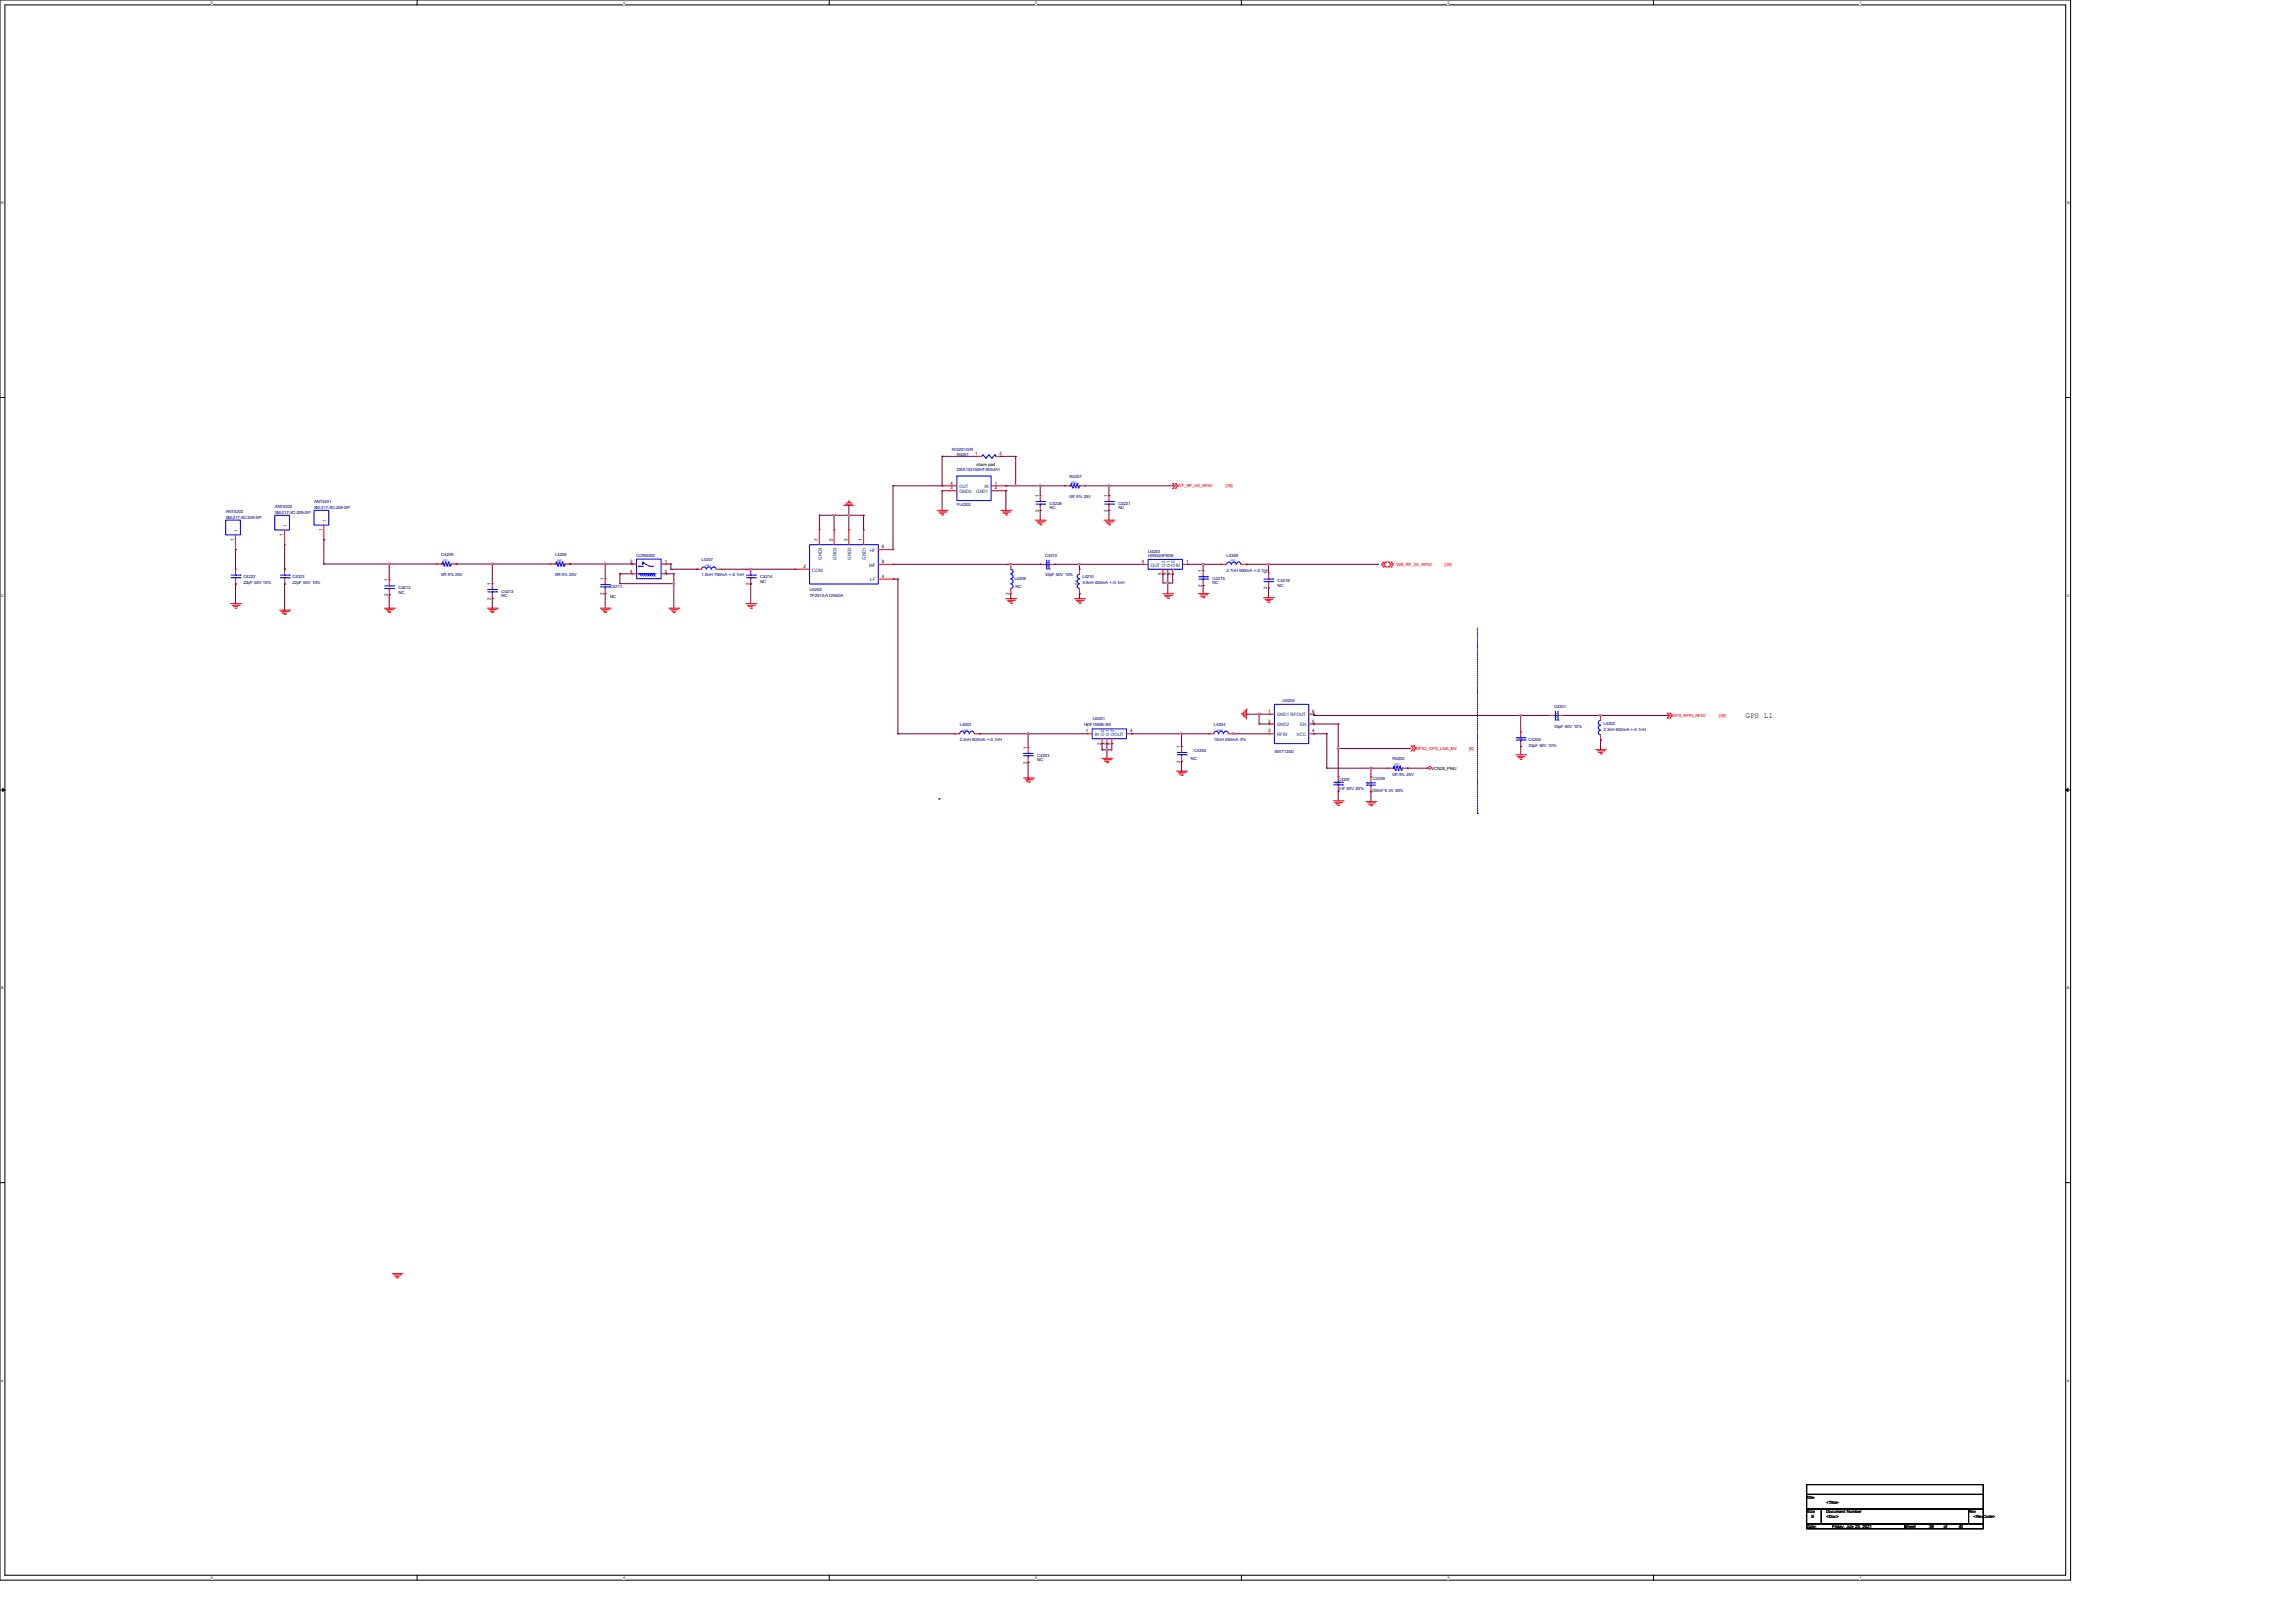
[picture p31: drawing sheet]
<svg xmlns="http://www.w3.org/2000/svg" width="297mm" height="210mm" viewBox="0 0 297 210" stroke-linecap="round" stroke-linejoin="round" font-family="sans-serif">
<defs><g id="words">
<text font-size="1" x="225.9" y="92.9">GPS L1</text>
<g font-size=".6" fill="#000080">
<text x="123.2" y="58.3">R/0201/0/R</text>
<text x="123.8" y="59">R4201</text>
<text x="35.6" y="65.7">ANT4200</text>
<text x="40.6" y="65.1">ANT4201</text>
<text x="40.6" y="65.8">XM-217-XC-209-SP</text>
<text x="123.8" y="65.5">FL4202</text>
<text x="123.8" y="61">DEA105150HT-8044A1</text>
<text x="135.8" y="65.3">C4226</text>
<text x="135.8" y="65.9">NC</text>
<text x="138.4" y="61.9">R4207</text>
<text x="138.4" y="64.4">0R 5% 25V</text>
<text x="144.7" y="65.3">C4221</text>
<text x="144.7" y="65.9">NC</text>
<text x="29.2" y="66.3">ANT4202</text>
<text x="29.2" y="67.1">XM-217-XC-209-SP</text>
<text x="35.6" y="66.5">XM-217-XC-209-SP</text>
<text x="57.1" y="71.9">C4209</text>
<text x="71.8" y="71.9">L4206</text>
<text x="148.6" y="71.5">U4203</text>
<text x="31.5" y="74.8">C4222</text>
<text x="31.5" y="75.6">22pF 50V 10%</text>
<text x="37.8" y="74.8">C4223</text>
<text x="37.8" y="75.6">22pF 50V 10%</text>
<text x="51.6" y="76.2">C4212</text>
<text x="51.6" y="76.8">NC</text>
<text x="57.1" y="74.6">0R 5% 25V</text>
<text x="64.9" y="76.7">C4213</text>
<text x="64.9" y="77.3">NC</text>
<text x="71.8" y="74.6">0R 5% 25V</text>
<text x="78.9" y="76.1">C4211</text>
<text x="78.9" y="77.3">NC</text>
<text x="82.4" y="72.1">CON4200</text>
<text x="90.8" y="72.6">L4207</text>
<text x="90.8" y="74.6">1.0nH 750mA +-0.1nH</text>
<text x="98.4" y="74.8">C4214</text>
<text x="98.4" y="75.4">NC</text>
<text x="104.8" y="77.3">TP2012-A1255DA</text>
<text x="104.8" y="76.5">U4202</text>
<text x="131.3" y="75.1">L4209</text>
<text x="131.4" y="76.1">NC</text>
<text x="135.3" y="72">C4210</text>
<text x="135.3" y="74.6">33pF 50V 10%</text>
<text x="140.1" y="74.8">L4210</text>
<text x="140.1" y="75.6">3.9nH 400mA +-0.1nH</text>
<text x="148.6" y="72.1">HS5524FB06</text>
<text x="156.9" y="75.1">C4215</text>
<text x="156.9" y="75.6">NC</text>
<text x="158.7" y="72">L4208</text>
<text x="158.7" y="74">2.7nH 500mA +-0.1nH</text>
<text x="165.3" y="75.4">C4216</text>
<text x="165.3" y="76">NC</text>
<text x="124.2" y="93.9">L4203</text>
<text x="124.2" y="95.9">2.2nH 600mA +-0.1nH</text>
<text x="140.3" y="94">HDF1588E-B5</text>
<text x="141.4" y="93.1">U4201</text>
<text x="157.1" y="93.9">L4204</text>
<text x="157.1" y="95.9">10nH 250mA 3%</text>
<text x="166" y="90.8">U4204</text>
<text x="197.8" y="95.9">C4205</text>
<text x="201.1" y="91.6">C4201</text>
<text x="201.1" y="94.2">33pF 50V 10%</text>
<text x="207.5" y="93.8">L4202</text>
<text x="207.5" y="94.5">2.2nH 600mA +-0.1nH</text>
<text x="134.2" y="97.9">C4203</text>
<text x="134.2" y="98.5">NC</text>
<text x="154.1" y="98.3">NC</text>
<text x="154.5" y="97.3">C4204</text>
<text x="164.9" y="97.4">SW7125D</text>
<text x="173.2" y="101">C4207</text>
<text x="177.7" y="101">C4208</text>
<text x="180.2" y="98.3">R4200</text>
<text x="180.2" y="100.4">0R 5% 25V</text>
<text x="197.8" y="96.7">33pF 50V 10%</text>
<text x="173.2" y="102.3">1nF 50V 20%</text>
<text x="177.5" y="102.5">100nF 6.3V 20%</text>
</g>
<g font-size=".6">
<text x="126.2" y="58.9">1</text>
<text x="129.4" y="58.9">2</text>
<text x="123" y="63.3">3</text>
<text x="123" y="62.7">4</text>
<text x="126.4" y="60.2">share pad</text>
<text x="128.7" y="62.7">1</text>
<text x="128.7" y="63.3">2</text>
<text x="134.5" y="64.3" transform="rotate(-90 134.5 64.3)">1</text>
<text x="143.3" y="64.3" transform="rotate(-90 143.3 64.3)">1</text>
<text x="30.3" y="70" transform="rotate(-90 30.3 70)">1</text>
<text x="36.7" y="69.4" transform="rotate(-90 36.7 69.4)">1</text>
<text x="41.7" y="68.7" transform="rotate(-90 41.7 68.7)">1</text>
<text x="105.9" y="70" transform="rotate(-90 105.9 70)">7</text>
<text x="107.8" y="70" transform="rotate(-90 107.8 70)">5</text>
<text x="109.7" y="70" transform="rotate(-90 109.7 70)">3</text>
<text x="111.6" y="70" transform="rotate(-90 111.6 70)">1</text>
<text x="114.1" y="71">6</text>
<text x="134.5" y="66.2" transform="rotate(-90 134.5 66.2)">2</text>
<text x="143.3" y="66.2" transform="rotate(-90 143.3 66.2)">2</text>
<text x="50.2" y="77.1" transform="rotate(-90 50.2 77.1)">2</text>
<text x="50.2" y="75.2" transform="rotate(-90 50.2 75.2)">1</text>
<text x="63.5" y="77.6" transform="rotate(-90 63.5 77.6)">2</text>
<text x="63.5" y="75.7" transform="rotate(-90 63.5 75.7)">1</text>
<text x="78.1" y="77" transform="rotate(-90 78.1 77)">2</text>
<text x="78.1" y="75.1" transform="rotate(-90 78.1 75.1)">1</text>
<text x="81.6" y="72.8">2</text>
<text x="81.6" y="74.1">4</text>
<text x="86" y="72.8">1</text>
<text x="86" y="74.1">3</text>
<text x="97" y="75.7" transform="rotate(-90 97 75.7)">2</text>
<text x="97" y="73.8" transform="rotate(-90 97 73.8)">1</text>
<text x="104" y="73.5">2</text>
<text x="114.1" y="74.8">4</text>
<text x="114.1" y="72.9">8</text>
<text x="130.6" y="77" transform="rotate(-90 130.6 77)">2</text>
<text x="130.6" y="73.2" transform="rotate(-90 130.6 73.2)">1</text>
<text x="147.8" y="72.9">4</text>
<text x="150.3" y="74.5" transform="rotate(-90 150.3 74.5)">5</text>
<text x="151" y="74.5" transform="rotate(-90 151 74.5)">3</text>
<text x="151.6" y="74.5" transform="rotate(-90 151.6 74.5)">2</text>
<text x="153.5" y="72.9">1</text>
<text x="155.5" y="75.9" transform="rotate(-90 155.5 75.9)">2</text>
<text x="155.5" y="74" transform="rotate(-90 155.5 74)">1</text>
<text x="164" y="76.2" transform="rotate(-90 164 76.2)">2</text>
<text x="164" y="74.3" transform="rotate(-90 164 74.3)">1</text>
<text x="140.5" y="94.8">1</text>
<text x="146.3" y="94.8">4</text>
<text x="164.1" y="92.2">1</text>
<text x="164.1" y="93.5">2</text>
<text x="164.1" y="94.8">3</text>
<text x="169.8" y="92.2">6</text>
<text x="169.8" y="93.5">5</text>
<text x="169.8" y="94.8">4</text>
<text x="132.9" y="98.8" transform="rotate(-90 132.9 98.8)">2</text>
<text x="132.9" y="96.9" transform="rotate(-90 132.9 96.9)">1</text>
<text x="142.5" y="96.4" transform="rotate(-90 142.5 96.4)">2</text>
<text x="143.1" y="96.4" transform="rotate(-90 143.1 96.4)">3</text>
<text x="143.7" y="96.4" transform="rotate(-90 143.7 96.4)">5</text>
<text x="152.7" y="98.7" transform="rotate(-90 152.7 98.7)">2</text>
<text x="152.7" y="96.8" transform="rotate(-90 152.7 96.8)">1</text>
<text x="185.2" y="99.6">VCN28_PMU</text>
<text x="233.8" y="193.9">Title</text>
<text x="233.8" y="195.8">Size</text>
<text x="233.8" y="197.7">Date:</text>
<text x="234.4" y="196.5">E</text>
<text x="236.3" y="195.8">Document Number</text>
<text x="236.3" y="196.5">&lt;Doc&gt;</text>
<text x="236.3" y="194.6">&lt;Title&gt;</text>
<text x="237.1" y="197.7">Friday, July 23, 2021</text>
<text x="246.5" y="197.7">Sheet</text>
<text x="249.7" y="197.7">39</text>
<text x="251.6" y="197.7">of</text>
<text x="253.5" y="197.7">40</text>
<text x="254.8" y="195.8">Rev</text>
<text x="255.4" y="196.5">&lt;RevCode&gt;</text>
</g>
<g font-size=".6" fill="#004080">
<text x="124.2" y="63.8">GND2</text>
<text x="124.2" y="63.2">OUT</text>
<text x="126.3" y="63.8">GND1</text>
<text x="127.4" y="63.2">IN</text>
<text x="30.8" y="68.9" transform="rotate(-90 30.8 68.9)">1</text>
<text x="37.1" y="68.2" transform="rotate(-90 37.1 68.2)">1</text>
<text x="42.2" y="67.6" transform="rotate(-90 42.2 67.6)">1</text>
<text x="112.6" y="71.4">HF</text>
<text x="105.1" y="74">COM</text>
<text x="106.3" y="72.5" transform="rotate(-90 106.3 72.5)">GND4</text>
<text x="108.2" y="72.5" transform="rotate(-90 108.2 72.5)">GND3</text>
<text x="110.2" y="72.5" transform="rotate(-90 110.2 72.5)">GND2</text>
<text x="112.1" y="72.5" transform="rotate(-90 112.1 72.5)">GND1</text>
<text x="112.5" y="73.3">MF</text>
<text x="112.6" y="75.2">LF</text>
<text x="148.9" y="73.3">OUT</text>
<text x="150.8" y="73.3" transform="rotate(-90 150.8 73.3)">G2</text>
<text x="151.4" y="73.3" transform="rotate(-90 151.4 73.3)">G1</text>
<text x="152.1" y="73.3" transform="rotate(-90 152.1 73.3)">G0</text>
<text x="152.2" y="73.3">IN</text>
<text x="141.7" y="95.3">IN</text>
<text x="142.9" y="95.2" transform="rotate(-90 142.9 95.2)">G0</text>
<text x="143.6" y="95.2" transform="rotate(-90 143.6 95.2)">G1</text>
<text x="144.2" y="95.2" transform="rotate(-90 144.2 95.2)">G2</text>
<text x="144.2" y="95.3">OUT</text>
<text x="165.3" y="92.7">GND1 RFOUT</text>
<text x="165.3" y="94">GND2</text>
<text x="165.3" y="95.3">RFIN</text>
<text x="167.8" y="95.3">VCC</text>
<text x="168.3" y="94">EN</text>
</g>
<g font-size=".6" fill="#f00">
<text x="152.4" y="63">WF_RF_5G_RF50</text>
<text x="158.6" y="63">[38]</text>
<text x="180.7" y="73.3">WB_RF_2G_RF50</text>
<text x="186.9" y="73.3">[38]</text>
<text x="216.4" y="92.8">GPS_RFIN_RF50</text>
<text x="222.5" y="92.8">[38]</text>
<text x="183.3" y="97">GPIO_GPS_LNA_EN</text>
<text x="190.1" y="97">[6]</text>
</g>
<g font-size=".5">
<text x="27.3" y=".5">5</text>
<text x="80.6" y=".5">4</text>
<text x="134" y=".5">3</text>
<text x="187.3" y=".5">2</text>
<text x="240.7" y=".5">1</text>
<text x=".2" y="26.4">D</text>
<text x="267.5" y="26.4">D</text>
<text x=".2" y="77.2">C</text>
<text x="267.5" y="77.2">C</text>
<text x=".2" y="128">B</text>
<text x="267.5" y="128">B</text>
<text x=".2" y="178.8">A</text>
<text x="267.5" y="178.8">A</text>
<text x="27.3" y="204.3">5</text>
<text x="80.6" y="204.3">4</text>
<text x="134" y="204.3">3</text>
<text x="187.3" y="204.3">2</text>
<text x="240.7" y="204.3">1</text>
</g>
<g font-size=".3" fill="#00f">
<text x="138.7" y="62.5">0201</text>
<text x="57.4" y="72.6">0201</text>
<text x="72.1" y="72.6">0201</text>
<text x="91.3" y="73.3">0201</text>
<text x="135.6" y="72.7" transform="rotate(90 135.6 72.7)">0201</text>
<text x="139.4" y="75.7" transform="rotate(-90 139.4 75.7)">0201</text>
<text x="159.3" y="72.6">0201</text>
<text x="124.7" y="94.6">0201</text>
<text x="157.6" y="94.6">0201</text>
<text x="196.5" y="95.6">0201</text>
<text x="201.4" y="92.3" transform="rotate(90 201.4 92.3)">0201</text>
<text x="172.8" y="101.4">0201</text>
<text x="176.9" y="101.5">0201</text>
<text x="180.5" y="99">0201</text>
</g>
</g></defs>
<path d="M0 0h268v204.5h-268zM.6 .6h266.7v203.2h-266.7z" fill="none" stroke="#000" stroke-width=".13"/>
<g fill="#fff">
<path d="M27.3 .1h.2v.5h-.2z"/>
<path d="M27.3 203.9h.2v.5h-.2z"/>
</g>
<path d="M54 0v.6M54 203.8v.7" fill="none" stroke="#000" stroke-width=".13"/>
<g fill="#fff">
<path d="M80.6 .1h.3v.5h-.3z"/>
<path d="M80.6 203.9h.3v.5h-.3z"/>
</g>
<path d="M107.3 0v.6M107.3 203.8v.7" fill="none" stroke="#000" stroke-width=".13"/>
<g fill="#fff">
<path d="M134 .1h.2v.5h-.2z"/>
<path d="M134 203.9h.2v.5h-.2z"/>
</g>
<path d="M160.7 0v.6M160.7 203.8v.7" fill="none" stroke="#000" stroke-width=".13"/>
<g fill="#fff">
<path d="M187.3 .1h.2v.5h-.2z"/>
<path d="M187.3 203.9h.2v.5h-.2z"/>
</g>
<path d="M214 0v.6M214 203.8v.7" fill="none" stroke="#000" stroke-width=".13"/>
<g fill="#fff">
<path d="M240.7 .1h.2v.5h-.2z"/>
<path d="M240.7 203.9h.2v.5h-.2z"/>
<path d="M.2 26h.3v.5h-.3z"/>
<path d="M267.5 26h.3v.5h-.3z"/>
<path d="M.2 76.8h.3v.5h-.3z"/>
<path d="M267.5 76.8h.3v.5h-.3z"/>
</g>
<path d="M0 51.4h.6M267.3 51.4h.7" fill="none" stroke="#000" stroke-width=".13"/>
<g fill="#fff">
<path d="M.2 127.6h.2v.5h-.2z"/>
<path d="M267.5 127.6h.3v.5h-.3z"/>
</g>
<path d="M0 102.2h.6M267.3 102.2h.7" fill="none" stroke="#000" stroke-width=".13"/>
<path d="M.3 102l.3 .2-.3 .2zM267.3 102.2l.3-.2v.4z" fill="#000" stroke="#000" stroke-width=".13"/>
<g fill="#fff">
<path d="M.2 178.4h.3v.5h-.3z"/>
<path d="M267.5 178.4h.3v.5h-.3z"/>
</g>
<path d="M121.5 103.4h.1M0 153h.6M267.3 153h.7M233.8 192.1h22.9v1.3h-22.9zM233.8 193.4h22.9v1.9h-22.9zM233.8 195.3h1.9v1.9h-1.9zM233.8 197.2h12.7v.6h-12.7zM235.7 195.3h19.1v1.9h-19.1zM246.5 197.2h10.2v.6h-10.2zM254.8 195.3h1.9v1.9h-1.9z" fill="none" stroke="#000" stroke-width=".13"/>
<g fill="none" stroke="#00f" stroke-width=".13">
<path d="M127.2 58.9h.1M127.2 58.9l-.2 .2M127.2 58.9l.4 .4M127.6 59.3h.1M128 58.9h.1M128 58.9l-.4 .4M128 58.9l.4 .4M128.4 59.3h.1M128.7 58.9h.1M128.7 58.9l-.3 .4M128.7 58.9l.2 .2M128.9 59.1h.1"/>
<path d="M29.2 67.3h1.9v1.9h-1.9zM29.9 74.8h1.2M29.9 74.4h1.2M30.5 74.4h.1M30.5 74.8h.1M30.5 74.3v.1M30.5 74.8v.1M31.1 74.8h.1M31.1 74.4h.1M35.6 66.7h1.9v1.9h-1.9zM36.3 74.8h1.1M36.3 74.4h1.1"/>
<path d="M36.8 74.4h.1M36.8 74.8h.1M36.8 74.3v.1M36.8 74.8v.1M37.4 74.8h.1M37.4 74.4h.1M40.6 66h1.9v1.9h-1.9zM49.8 76.2h1.1M49.8 75.8h1.1M50.4 75.8h.1M50.4 76.2h.1M50.4 75.7v.1"/>
<path d="M50.4 76.2v.1M50.9 76.2h.1M50.9 75.8h.1M57.1 73h.1M57.3 72.7h.1M57.3 72.7l-.2 .3M57.3 72.7l.2 .5M57.5 73.2h.1M57.7 72.7h.1M57.7 72.7l-.2 .5M57.7 72.7l.2 .5M57.9 73.2h.1"/>
<path d="M58 72.7h.1M58 72.7l-.1 .5M58 72.7l.3 .5M58.3 73.2h.1M58.4 73h.1M58.4 73l-.1 .2M63.1 76.6h1.2M63.1 76.3h1.2M63.7 76.3h.1M63.7 76.6h.1M63.7 76.2v.1M63.7 76.6v.2"/>
<path d="M64.3 76.6h.1M64.3 76.3h.1M71.8 73h.1M71.9 73h.1M72 72.7h.1M72 72.7l-.1 .3M72 72.7l.2 .5M72.2 73.2h.1M72.4 72.7h.1M72.4 72.7l-.2 .5M72.4 72.7l.2 .5M72.6 73.2h.1"/>
<path d="M72.8 72.7h.1M72.8 72.7l-.2 .5M72.8 72.7l.2 .5M73 73.2h.1M73.1 73h.1M73.1 73l-.1 .2M77.7 75.9h1.2M77.7 75.6h1.2M78.3 75.6h.1M78.3 75.9h.1M78.3 75.5v.1M78.3 75.9v.3"/>
<path d="M78.9 75.9h.1M78.9 75.6h.1M82.4 72.3h3.2v2.6h-3.2zM82.5 74.3h.1M82.5 74.3h2.4M82.6 73.3h.1M82.6 73.3h.7M82.8 74.3h.1M82.8 74.3l.2 .2M83.1 74.3h.1M83.1 74.3l.2 .2M83.1 72.8l1 .5h.5"/>
<path d="M83.1 72.8h.1M83.1 72.8v.2l.2-.1M83.3 72.9h.1M83.3 74.3h.1M83.3 74.3l.2 .2M83.6 74.3h.1M83.6 74.3l.2 .2M83.8 74.3h.1M83.8 74.3l.2 .2M84.1 74.3h.1M84.1 74.3l.2 .2M84.3 74.3h.1"/>
<path d="M84.3 74.3l.2 .2M84.6 74.3h.1M84.6 74.3l.2 .2M90.8 73.7a.3 .3 0 0 1 .3-.3 .3 .3 0 0 1 .3 .3M91.4 73.7a.3 .3 0 0 1 .3-.3 .3 .3 0 0 1 .3 .3M92.1 73.7a.3 .3 0 0 1 .3-.3 .3 .3 0 0 1 .3 .3M96.6 74.8h1.1M96.6 74.4h1.1M97.2 74.4h.1M97.2 74.8h.1M97.2 74.3v.1M97.2 74.8v.1"/>
<path d="M97.7 74.8h.1M97.7 74.4h.1M104.8 70.5h8.9v5.1h-8.9zM123.8 61.6h4.5v3.2h-4.5zM130.8 75.6a.3 .3 0 0 1 .3 .3 .3 .3 0 0 1-.3 .3M130.8 74.9a.3 .3 0 0 1 .3 .3 .3 .3 0 0 1-.3 .3M130.8 74.3a.3 .3 0 0 1 .3 .3 .3 .3 0 0 1-.3 .3M130.8 73.7a.3 .3 0 0 1 .3 .3 .3 .3 0 0 1-.3 .3M134.1 65.2h1.1M134.1 64.9h1.1M134.6 64.9h.1M134.6 65.2h.1"/>
<path d="M134.6 64.8v.1M134.6 65.2v.2M135.2 65.2h.1M135.2 64.9h.1M135.3 73h.2M135.5 73.6h.1M135.5 73h.1M135.5 72.5v1.1M135.8 73h.1M135.8 73.6h.1M135.8 72.5v1.1M138.4 62.9h.1"/>
<path d="M138.5 62.9h.1M138.6 62.6h.1M138.6 62.6l-.1 .3M138.6 62.6l.2 .5M138.8 63.1h.1M139 62.6h.1M139 62.6l-.2 .5M139 62.6l.2 .5M139.2 63.1h.1M139.4 62.6h.1M139.4 62.6l-.2 .5M139.4 62.6l.2 .5"/>
<path d="M139.6 63.1h.1M139.7 62.9h.1M139.7 62.9l-.1 .2M139.7 75.6a.3 .3 0 0 0-.3 .3 .3 .3 0 0 0 .3 .3M139.7 74.9a.3 .3 0 0 0-.3 .3 .3 .3 0 0 0 .3 .3M139.7 74.3a.3 .3 0 0 0-.3 .3 .3 .3 0 0 0 .3 .3M143 65.2h1.1M143 64.9h1.1M143.5 64.9h.1M143.5 65.2h.1M143.5 64.8v.1M143.5 65.2v.2"/>
<path d="M144.1 65.2h.1M144.1 64.9h.1M148.6 72.4h4.4v1.3h-4.4zM155.2 74.9h1.1M155.2 74.6h1.1M155.7 74.6h.1M155.7 74.9h.1M155.7 74.5v.1M155.7 74.9v.2M156.3 74.9h.1M156.3 74.6h.1M158.7 73a.3 .3 0 0 1 .3-.3 .3 .3 0 0 1 .3 .3"/>
<path d="M159.4 73a.3 .3 0 0 1 .3-.3 .3 .3 0 0 1 .3 .3M160 73a.3 .3 0 0 1 .3-.3 .3 .3 0 0 1 .3 .3M163.6 75.3h1.1M163.6 74.9h1.1M164.2 74.9h.1M164.2 75.3h.1M164.2 74.8v.1M164.2 75.3v.1M164.7 75.3h.1M164.7 74.9h.1M124.8 94.9a.3 .3 0 0 0-.3-.3 .3 .3 0 0 0-.3 .4M125.4 94.9a.3 .3 0 0 0-.3-.3 .3 .3 0 0 0-.3 .4"/>
<path d="M126.1 94.9a.3 .3 0 0 0-.3-.3 .3 .3 0 0 0-.3 .4M132.5 97.8h1.1M132.5 97.5h1.1M133.1 97.5h.1M133.1 97.8h.1M133.1 97.4v.1M133.1 97.8v.2M133.6 97.8h.1M133.6 97.5h.1M141.4 94.3h4.4v1.3h-4.4zM152.4 97.7h1.1M152.4 97.4h1.1"/>
<path d="M152.9 97.4h.1M152.9 97.7h.1M152.9 97.2v.2M152.9 97.7v.2M153.5 97.7h.1M153.5 97.4h.1M157.7 94.9a.3 .3 0 0 0-.3-.3 .3 .3 0 0 0-.3 .4M158.3 94.9a.3 .3 0 0 0-.3-.3 .3 .3 0 0 0-.3 .4M159 94.9a.3 .3 0 0 0-.3-.3 .3 .3 0 0 0-.3 .4M164.9 91.1h4.5v5.1h-4.5zM180.2 99.4h.1M180.3 99.4h.1"/>
<path d="M180.4 99.1h.1M180.4 99.1l-.1 .3M180.4 99.1l.2 .6M180.6 99.7h.1M180.8 99.1h.1M180.8 99.1l-.2 .6M180.8 99.1l.2 .6M181 99.7h.1M181.2 99.1h.1M181.2 99.1l-.2 .6M181.2 99.1l.2 .6M181.4 99.7h.1"/>
<path d="M181.5 99.4h.1M181.5 99.4l-.1 .3M191.2 81.3v24M196.2 95.8h1.2M196.2 95.5h1.2M196.8 95.5h.1M196.8 95.8h.1M196.8 95.3v.2M196.8 95.8v.2M197.4 95.8h.1M197.4 95.5h.1M201.1 92.6h.2"/>
<path d="M201.3 93.2h.1M201.3 92.6h.1M201.3 92v1.2M201.6 92.6h.1M201.6 93.2h.1M201.6 92.6h.2M201.6 92v1.2M207.1 94.5a.3 .3 0 0 0-.3 .3 .3 .3 0 0 0 .3 .3M207.1 93.9a.3 .3 0 0 0-.3 .2 .3 .3 0 0 0 .3 .3M207.1 93.2a.3 .3 0 0 0-.3 .3 .3 .3 0 0 0 .3 .3M172.6 101.6h1.1M172.6 101.2h1.1"/>
<path d="M173.2 101.2h.1M173.2 101.6h.1M173.2 101.1v.1M173.2 101.6v.1M173.7 101.6h.1M173.7 101.2h.1M176.9 101.6h.1M176.9 101.3h.1M176.9 101.6h1.1M176.9 101.3h1.1M177.4 101.3h.1M177.4 101.6h.1"/>
<path d="M177.4 101.2v.1M177.4 101.6v.2M191.2 105.3h.1"/>
</g>
<g fill="none" stroke="#f00" stroke-width=".13">
<path d="M126.4 59.1h.1M126.4 59.1h.6M128.9 59.1h.6M129.5 59.1h.1M29.8 78.1h1.3M30.1 78.3h.8M30.2 78.5h.1M30.2 78.5h.5M30.4 78.7h.2M30.5 73.7h.1M30.5 75.6h.1M30.5 71.1h.1"/>
<path d="M30.5 69.2v1.9M30.5 73.7v.6M30.5 74.9v.7M30.6 78.7h.1M30.9 78.3h.1M31.1 78.1h.1M36.2 79h1.3M36.4 79.1h.9M36.6 79.3h.1M36.6 79.3h.5M36.8 79.5h.1M36.8 70.5h.1"/>
<path d="M36.8 73.7h.1M36.8 75.6h.1M36.8 68.6v1.9M36.8 73.7v.6M36.8 74.9v.7M36.9 79.5h.1M37.3 79.1h.1M37.5 79h.1M41.9 69.8h.1M41.9 67.9v1.9M49.7 78.7h1.3M49.9 78.9h.9"/>
<path d="M50.1 79.1h.1M50.1 79.1h.5M50.3 79.2h.1M50.4 77h.1M50.4 75.1h.1M50.4 75.1v.6M50.4 76.3v.7M50.4 79.2h.1M50.8 78.9h.1M51 78.7h.1M56.5 73h.1M56.5 73h.6"/>
<path d="M58.4 73h.6M59 73h.1M63.1 78.7h1.2M63.2 78.9h.9M63.5 79.1h.1M63.5 79.1h.5M63.6 79.2h.2M63.7 77.4h.1M63.7 75.5h.1M63.7 75.5v.7M63.7 76.8v.6M63.8 79.2h.1"/>
<path d="M64.1 78.9h.1M64.3 78.7h.1M71.2 73h.1M71.2 73h.6M73.1 73h.6M73.7 73h.1M77.7 78.7h1.3M77.9 78.9h.8M78.1 79.1h.1M78.1 79.1h.5M78.2 79.2h.2M78.3 76.8h.1"/>
<path d="M78.3 74.9h.1M78.3 74.9v.6M78.3 76.2v.6M78.4 79.2h.1M78.7 78.9h.1M79 78.7h.1M81.7 73h.1M81.7 74.3h.1M81.7 73h.7M81.7 74.3h.7M85.6 73h.6M85.6 74.3h.6"/>
<path d="M86.2 73h.1M86.2 74.3h.1M86.6 78.7h1.2M86.7 78.9h.9M87 79.1h.1M87 79.1h.5M87.1 79.2h.1M87.2 79.2h.1M87.6 78.9h.1M87.8 78.7h.1M90.2 73.7h.1M90.2 73.7h.6"/>
<path d="M92.7 73.7h.6M93.3 73.7h.1M96.5 78.1h1.3M96.7 78.3h.9M96.9 78.5h.1M96.9 78.5h.5M97.1 78.7h.1M97.2 75.6h.1M97.2 73.7h.1M97.2 73.7v.6M97.2 74.9v.7M97.2 78.7h.1"/>
<path d="M97.6 78.3h.1M97.8 78.1h.1M102.9 73.7h.1M102.9 73.7h1.9M106 68.6h.1M106 68.6v1.9M107.9 68.6h.1M107.9 68.6v1.9M109.2 65.4h.1M109.2 65.4h1.3M109.4 65.2h.1M109.4 65.2h.9"/>
<path d="M109.6 65h.5M109.8 64.9h.1M109.9 68.6h.1M109.9 68.6v1.9M110.1 65h.1M111.8 68.6h.1M111.8 68.6v1.9M113.7 71.1h1.9M113.7 74.9h1.9M113.7 73h1.9M115.6 71.1h.1M115.6 74.9h.1"/>
<path d="M115.6 73h.1M121.3 66h1.3M121.5 66.3h.9M121.7 66.4h.1M121.7 66.4h.5M121.9 66.6h.1M121.9 63.5h.1M121.9 62.9h.1M121.9 62.9h1.9M121.9 63.5h1.9M122 66.6h.1M122.4 66.3h.1"/>
<path d="M122.6 66h.1M128.3 62.9h1.9M128.3 63.5h1.9M129.5 66h1.3M129.8 66.3h.8M129.9 66.4h.1M129.9 66.4h.5M130.1 66.6h.2M130.2 62.9h.1M130.2 63.5h.1M130.2 77.5h1.2M130.3 66.6h.1"/>
<path d="M130.4 77.7h.9M130.6 77.9h.1M130.6 77.9h.5M130.6 66.3h.1M130.8 78.1h.1M130.8 66h.1M130.8 73h.1M130.8 76.8h.1M130.8 73v.7M130.8 76.2v.6M130.9 78.1h.1M131.3 77.7h.1"/>
<path d="M131.4 77.5h.1M134 67.3h1.3M134.2 67.5h.9M134.4 67.7h.1M134.4 67.7h.5M134.6 67.9h.1M134.6 73h.1M134.6 66h.1M134.6 64.1h.1M134.6 73h.7M134.6 64.1v.7M134.6 65.4v.6"/>
<path d="M134.7 67.9h.1M135.1 67.5h.1M135.3 67.3h.1M135.9 73h.6M136.5 73h.1M137.8 62.9h.1M137.8 62.9h.6M139.1 77.5h1.2M139.3 77.7h.9M139.4 77.9h.1M139.4 77.9h.6M139.7 78.1h.1"/>
<path d="M139.7 76.8h.1M139.7 73.7h.1M139.7 62.9h.6M139.7 73.7v.6M139.7 76.2v.6M139.8 78.1h.1M140.2 77.7h.1M140.3 77.5h.1M140.3 62.9h.1M142.9 67.3h1.2M143.1 67.5h.9M143.3 67.7h.1"/>
<path d="M143.3 67.7h.5M143.5 67.9h.1M143.5 66h.1M143.5 64.1h.1M143.5 64.1v.7M143.5 65.4v.6M143.6 67.9h.1M144 67.5h.1M144.1 67.3h.1M148 73h.1M148 73h.6M150.5 74.3h.1"/>
<path d="M150.5 76.8h1.3M150.5 73.7v.6M150.7 77h.9M150.9 77.2h.1M150.9 77.2h.5M151.1 77.4h.1M151.1 74.3h.1M151.1 73.7v.6M151.2 77.4h.1M151.6 77h.1M151.8 76.8h.1M151.8 63.2h.1"/>
<path d="M151.8 62.6h.1M151.8 74.3h.1M151.8 62.6l.3 .3-.3 .3M151.8 73.7v.6M152.1 63.2h.1M152.1 62.6h.1M152.1 62.6l.3 .3-.3 .3M153 73h.7M153.7 73h.1M155.1 76.8h1.2M155.3 77h.9M155.4 77.2h.1"/>
<path d="M155.4 77.2h.6M155.7 77.3h.1M155.7 75.8h.1M155.7 73.9h.1M155.7 73.9v.6M155.7 75.1v.7M155.8 77.3h.1M156.2 77h.1M156.3 76.8h.1M158.1 73h.1M158.1 73h.6M160.7 73h.6"/>
<path d="M161.3 73h.1M163.5 77.3h1.3M163.7 77.6h.9M163.9 77.7h.1M163.9 77.7h.5M164.1 77.9h.1M164.2 76.1h.1M164.2 74.2h.1M164.2 74.2v.6M164.2 75.4v.7M164.2 77.9h.1M164.6 77.6h.1"/>
<path d="M164.8 77.3h.1M179.1 73.4h.1M179.1 72.7h.1M179.1 72.7l-.3 .3 .3 .4M179.4 73.4h.1M179.4 72.7h.1M179.4 72.7l-.3 .3 .3 .4M179.7 73.4h.1M179.7 72.7h.1M179.7 72.7l.3 .3-.3 .4M180 72.7h.1M180 73.4h.1"/>
<path d="M180 72.7l.3 .3-.3 .4M123.6 95h.1M123.6 95h.6M126.1 95h.6M126.7 95h.1M133.1 98.6h.1M133.1 96.7h.1M133.1 96.7v.7M133.1 98v.6M140.7 95h.1M140.7 95h.7M142.6 96.2h.1"/>
<path d="M142.6 98.1h1.3M142.6 95.6v.6M142.8 98.3h.9M143 98.5h.1M143 98.5h.5M143.2 98.7h.1M143.3 96.2h.1M143.3 95.6v.6M143.3 98.7h.1M143.7 98.3h.1M143.9 98.1h.1M143.9 96.2h.1"/>
<path d="M143.9 95.6v.6M145.8 95h.6M146.4 95h.1M152.3 99.8h1.2M152.5 99.9h.9M152.9 98.5h.1M152.9 96.6h.1M152.9 96.6v.6M152.9 97.9v.6M153.4 99.9h.1M153.5 99.8h.1M156.5 95h.1"/>
<path d="M156.5 95h.6M159 95h.6M159.6 95h.1M160.7 92.3h.1M160.7 92.3v.2M160.9 92.7h.1M160.9 92.2v.5M161.1 91.9h.1M161.1 91.9v.9M161.3 91.8h.1M161.3 91.8v1.2M164.3 92.4h.1"/>
<path d="M164.3 93.7h.1M164.3 95h.1M164.3 95h.6M164.3 92.4h.6M164.3 93.7h.6M169.4 95h.6M169.4 92.4h.6M169.4 93.7h.6M170 92.4h.1M170 93.7h.1M170 95h.1M179.6 99.4h.1"/>
<path d="M179.6 99.4h.6M181.5 99.4h.6M182.1 99.4h.1M182.6 97.2h.1M182.6 96.5h.1M182.6 96.5l.4 .4-.4 .3M183 97.2h.1M183 96.5h.1M183 96.5l.3 .4-.3 .3M184.6 99.4h.1M184.6 99.4h.3M196.2 97.7h1.2"/>
<path d="M196.3 97.9h.9M196.6 98h.1M196.6 98h.5M196.7 98.3h.1M196.8 94.7h.1M196.8 96.6h.1M196.8 94.7v.6M196.8 96v.6M196.8 98.3h.1M197.2 97.9h.1M197.4 97.7h.1M200.5 92.6h.1"/>
<path d="M200.5 92.6h.6M201.8 92.6h.6M202.4 92.6h.1M206.5 97h1.3M206.7 97.2h.9M206.9 97.4h.1M206.9 97.4h.5M207.1 97.5h.1M207.1 95.8h.1M207.1 92.6h.1M207.1 92.6v.6M207.1 95.1v.7"/>
<path d="M207.2 97.5h.1M207.6 97.2h.1M207.8 97h.1M215.8 92.9h.1M215.8 92.3h.1M215.8 92.3l.3 .3-.3 .3M216.1 92.9h.1M216.1 92.3h.1M216.1 92.3l.3 .3-.3 .3M132.5 100.7h1.2M132.7 100.8h.9M132.8 101h.1"/>
<path d="M132.8 101h.5M133.1 101.2h.1M133.2 101.2h.1M133.6 100.8h.1M133.7 100.7h.1M152.7 100.2h.1M152.7 100.2h.5M152.9 100.3h.1M153 100.3h.1M172.6 103.6h1.2M172.7 103.8h.9M172.9 104h.1"/>
<path d="M172.9 104h.5M173.1 104.2h.1M173.2 100.5h.1M173.2 102.4h.1M173.2 100.5v.6M173.2 101.7v.7M173.2 104.2h.1M173.6 103.8h.1M173.8 103.6h.1M176.8 103.7h1.3M177 103.9h.9M177.2 104.1h.1"/>
<path d="M177.2 104.1h.5M177.4 104.3h.1M177.4 100.5h.1M177.4 102.4h.1M177.4 100.5v.7M177.4 101.8v.6M177.5 104.3h.1M177.9 103.9h.1M178.1 103.7h.1M50.8 164.8h1.2M50.9 165h.9M51.1 165.2h.1"/>
<path d="M51.1 165.2h.5M51.3 165.4h.1M51.4 165.4h.1M51.8 165h.1M52 164.8h.1"/>
<circle cx="185" cy="99.4" r=".17"/>
</g>
<g fill="none" stroke="#800040" stroke-width=".13">
<path d="M121.9 59.1h.1M121.9 59.1h4.5M121.9 59.1v3.8M129.5 59.1h.1M129.5 59.1h1.9M131.4 59.1h.1M131.4 59.1v3.8M30.5 71.1h.1M30.5 75.6h.1M30.5 71.1v2.6M30.5 75.6v2.5M36.8 73.7h.1"/>
<path d="M36.8 75.6h.1M36.8 70.5v3.2M36.8 75.6v3.4M41.9 69.8h.1M41.9 73h.1M41.9 69.8v3.2M41.9 73h14.6M50.4 73h.1M50.4 77h.1M50.4 73v2.1M50.4 77v1.7M59 73h.1"/>
<path d="M59 73h12.2M63.7 73h.1M63.7 77.4h.1M63.7 73v2.5M63.7 77.4v1.3M73.7 73h.1M73.7 73h8M78.3 73h.1M78.3 76.8h.1M78.3 73v1.9M78.3 76.8v1.9M80.2 74.3h.1"/>
<path d="M80.2 75.5h.1M80.2 74.3h1.5M80.2 74.3v1.2M80.2 75.5h7M81.7 73h.1M86.2 74.3h.1M86.2 73h.6M86.2 74.3h1M86.8 73h.1M86.8 73.7h.1M86.8 73.7h3.4M86.8 73v.7"/>
<path d="M87.2 74.3h.1M87.2 75.5h.1M87.2 74.3v4.4M90.2 73.7h.1M93.3 73.7h9.6M97.2 73.7h.1M97.2 75.6h.1M97.2 75.6v2.5M102.9 73.7h.1M106 66.7h.1M106 66.7v1.9M106 66.7h5.8"/>
<path d="M107.9 66.7h.1M107.9 66.7v1.9M109.9 65.4h.1M109.9 66.7h.1M109.9 65.4v3.2M111.8 66.7h.1M111.8 66.7v1.9M115.6 74.9h.1M115.6 62.9h.1M115.6 62.9h6.3M115.6 73h19M115.6 74.9h.6"/>
<path d="M115.6 62.9v8.2M116.2 74.9h.1M116.2 74.9v20.1M121.9 63.5h.1M121.9 62.9h.1M121.9 63.5v2.5M130.2 62.9h.1M130.2 63.5h.1M130.2 62.9h7.6M130.2 63.5v2.5M130.8 73h.1M130.8 77.5h.1"/>
<path d="M130.8 76.8v.7M134.6 66h.1M134.6 62.9h.1M134.6 73h.1M134.6 62.9v1.2M134.6 66v1.3M136.5 73h.1M136.5 73h11.5M137.8 62.9h.1M139.7 73h.1M139.7 76.8h.1M139.7 73v.7"/>
<path d="M139.7 76.8v.7M140.3 62.9h11.5M143.5 62.9h.1M143.5 66h.1M143.5 64.1h.1M143.5 62.9v1.2M143.5 66v1.3M150.5 74.3h.1M150.5 74.3v1.1h1.3v-1.1M151.1 74.3h.1M151.1 75.4h.1M151.1 74.3v2.5"/>
<path d="M151.8 62.9h.1M151.8 74.3h.1M153.7 73h.1M153.7 73h4.4M155.7 73h.1M155.7 75.8h.1M155.7 73v.9M155.7 75.8v1M161.3 73h.1M161.3 73h17.1M164.2 73h.1M164.2 76.1h.1"/>
<path d="M164.2 73v1.2M164.2 76.1v1.2M116.2 95h.1M116.2 95h7.4M126.7 95h.1M126.7 95h14M133.1 95h.1M133.1 98.6h.1M133.1 95v1.7M133.1 98.6v2.1M142.6 96.2h.1M142.6 97h.1"/>
<path d="M142.6 96.2v.8M143.3 96.2h.1M143.3 97h.1M143.3 96.2v1.9M143.9 96.2h.1M143.9 96.2v.8h-1.3M146.4 95h.1M146.4 95h10.1M152.9 95h.1M152.9 98.5h.1M152.9 95v1.6M152.9 98.5v1.3"/>
<path d="M159.6 95h.1M159.6 95h4.7M161.3 92.4h.1M161.3 92.4h3M162.9 92.4h.1M162.9 93.7h.1M162.9 92.4v1.3M162.9 93.7h1.4M170 92.4h.1M170 92.6h.1M170 93.7h.1M170 95h.1"/>
<path d="M170 92.4v.2M170 92.6h30.5M170 93.7h3.2M170 95h1.7M171.7 95h.1M171.7 99.4h.1M171.7 95v4.4M171.7 99.4h7.9M173.2 93.7h.1M173.2 96.9h.1M173.2 93.7v6.8M173.2 96.9h9.4"/>
<path d="M177.4 99.4h.1M177.4 99.4v1.1M182.1 99.4h.1M182.1 99.4h2.5M196.8 92.6h.1M196.8 96.6h.1M196.8 92.6v2.1M196.8 96.6v1.1M202.4 92.6h.1M202.4 92.6h13.4M207.1 95.8h.1M207.1 95.8v1.2"/>
<path d="M215.8 92.6h.1M133.1 100.7h.1M173.2 102.4h.1M173.2 102.4v1.2M177.4 102.4h.1M177.4 102.4v1.3"/>
</g>
<g fill="#f0f" stroke="#f0f" stroke-width=".13">
<circle cx="143.5" cy="62.8" r=".11"/>
<circle cx="155.7" cy="73" r=".11"/>
<circle cx="164.1" cy="73" r=".11"/>
<circle cx="50.4" cy="73" r=".11"/>
<circle cx="63.7" cy="73" r=".11"/>
<circle cx="78.3" cy="73" r=".11"/>
<circle cx="97.1" cy="73.6" r=".11"/>
<circle cx="87.2" cy="75.5" r=".11"/>
<circle cx="151.1" cy="75.4" r=".11"/>
<circle cx="162.9" cy="92.4" r=".11"/>
<circle cx="196.8" cy="92.6" r=".11"/>
<circle cx="207.1" cy="92.6" r=".11"/>
<circle cx="133" cy="94.9" r=".11"/>
<circle cx="152.9" cy="94.9" r=".11"/>
<circle cx="159.6" cy="94.9" r=".11"/>
<circle cx="143.2" cy="97" r=".11"/>
<circle cx="173.2" cy="96.8" r=".11"/>
<circle cx="177.4" cy="99.4" r=".11"/>
<circle cx="107.9" cy="66.7" r=".11"/>
<circle cx="109.8" cy="66.7" r=".11"/>
<circle cx="131.4" cy="62.8" r=".11"/>
<circle cx="134.6" cy="62.8" r=".11"/>
<circle cx="130.8" cy="73" r=".11"/>
<circle cx="139.7" cy="73" r=".11"/>
</g>
<use href="#words"/>
</svg>
